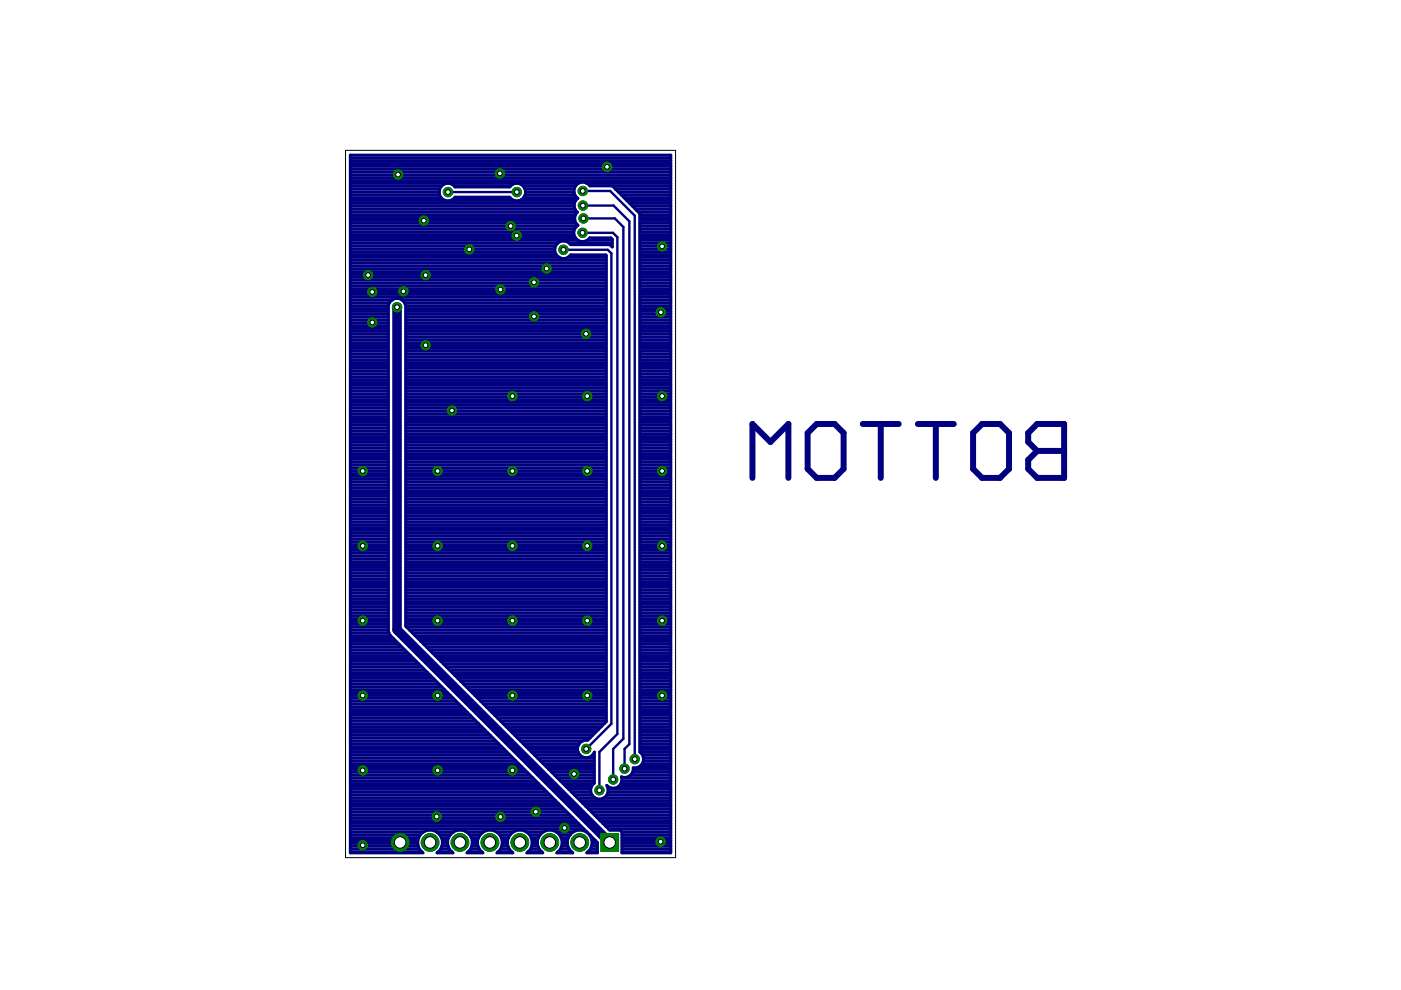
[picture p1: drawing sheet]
<svg xmlns="http://www.w3.org/2000/svg" width="297mm" height="210mm" viewBox="0 0 297 210" stroke-linecap="round" stroke-linejoin="round" font-family="sans-serif">
<path d="M173.1 89.9h3.9l1.9 1.9v7.6l-1.9 1.9h-3.9l-1.9-1.9v-7.6zM182.9 89.9h7.6M186.7 89.9v11.4M194.6 89.9h7.6M198.4 89.9v11.4M208.2 89.9h3.8l1.9 1.9v7.6l-1.9 1.9h-3.8l-1.9-1.9v-7.6zM218 91.8l1.9-1.9h5.7v11.4h-5.7l-1.9-1.9v-1.9l1.9-1.9-1.9-1.9zM219.9 95.6h5.7M159.5 101.3v-11.4l3.8 3.8 3.9-3.8v11.4" fill="none" stroke="#000080" stroke-width="1.3"/>
<g fill="none" stroke="#000080" stroke-width=".63">
<path d="M74.3 32.9h67.9v147.9h-10.3v-4.4l-.4-.4h-2.2l-43.3-43.2v-68a1.88 1.88 0 0 0-1.8-1.5 1.88 1.88 0 0 0-1.9 1.5v69.1l.3 .7 44.1 44v2.2h-2.3a2.66 2.66 0 0 0 .5-3.9 2.66 2.66 0 0 0-4 0 2.66 2.66 0 0 0 .5 3.9h-3.3a2.66 2.66 0 0 0 .5-3.9 2.66 2.66 0 0 0-4 0 2.66 2.66 0 0 0 .5 3.9h-3.4a2.66 2.66 0 0 0 .5-3.9 2.66 2.66 0 0 0-4 0 2.66 2.66 0 0 0 .5 3.9h-3.3a2.66 2.66 0 0 0 .5-3.9 2.66 2.66 0 0 0-4 0 2.66 2.66 0 0 0 .5 3.9h-3.4a2.66 2.66 0 0 0 .5-3.9 2.66 2.66 0 0 0-4 0 2.66 2.66 0 0 0 .5 3.9h-3.3a2.66 2.66 0 0 0 .5-3.9 2.66 2.66 0 0 0-4 0 2.66 2.66 0 0 0 .5 3.9h-15.4zM74.3 38.9h48.3M74.3 39.5h19.3M74.3 38.3h67.9M74.3 37.7h67.9M74.3 37.1h67.9M74.3 36.5h67.9M74.3 35.9h67.9M74.3 35.3h67.9M74.3 34.7h67.9M74.3 34.1h67.9M74.3 33.5h67.9"/>
<path d="M94.6 38.9a1.88 1.88 0 0 0-1.2 2.9 1.88 1.88 0 0 0 3.1 0h11.6a1.87 1.87 0 0 0 3.1-.1 1.87 1.87 0 0 0-1.3-2.8M95.3 38.9l.7 .3 .5 .4h11.6l.4-.4 .7-.3M96.3 39.5h11.9M110.9 39.5h11.1M124.5 38.9h17.7M129.9 39.5h12.3M74.3 59.4h54.2M74.3 58.8h54.2M74.3 58.2h54.2M74.3 57.6h54.2M74.3 57h54.2M74.3 56.4h54.2"/>
<path d="M74.3 55.8h54.2M74.3 55.2h54.2M74.3 54.6h44.3M74.3 54h43.6M74.3 53.4h43.3M74.3 52.8h43.3M74.3 52.2h43.5M74.3 51.6h44M74.3 50.9h48.3M74.3 50.4h47.6M74.3 49.7h47.4M74.3 49.1h47.4"/>
<path d="M74.3 48.5h47.6M74.3 47.9h48M74.3 47.3h47.8M74.3 46.7h47.6M74.3 46.1h47.6M74.3 45.5h47.7M74.3 44.9h48M74.3 44.3h47.6M74.3 43.7h47.5M74.3 43.1h47.5M74.3 42.5h20.1M74.3 41.9h19.2"/>
<path d="M74.3 41.3h18.9M74.3 40.7h18.8M74.3 40.1h18.9M95.5 42.5h13.6M96.4 41.9h11.7M110.1 42.5h11.9M111 41.9h11.3M111.3 40.1h10.4M111.3 41.3h10.6M111.4 40.7h10.3M120.4 54.6h8.1M120.7 51.6h9.1"/>
<path d="M122.5 42.1h.1M122.5 42.1a1.83 1.83 0 0 0-.1 2.9 1.8 1.8 0 0 0 .1 2.8 1.86 1.86 0 0 0-.3 2.8 1.86 1.86 0 0 0 2.8-.2h4.5l.3 .3v1.7l-.5-.5h-8.3a1.87 1.87 0 0 0-2.8-.3 1.87 1.87 0 0 0 0 2.8 1.87 1.87 0 0 0 2.8-.4h7.4l.1 .2v98.8l-3.9 4a1.86 1.86 0 0 0-2.1 1.3 1.86 1.86 0 0 0 1.2 2.2 1.86 1.86 0 0 0 2.3-1M124.5 50.9h5.3M129.6 52.2h.2M130.5 40l4.5 4.6M130.5 40v.1M130.5 40l-.7-.6h-4.7a1.88 1.88 0 0 0-2.9-.2 1.88 1.88 0 0 0 .3 2.9M130.5 40.1h11.7M131.1 40.7h11.1M131.7 41.3h10.5M132.3 41.9h9.9M132.9 42.5h9.3"/>
<path d="M133.5 43.1h8.7M134.1 43.7h8.1M134.7 44.3h7.5M135 44.6l.7 .7v114.1l.4 .5 .3 .7v.7M135 44.6h.1M135.3 44.9h6.9M135.7 59.4h6.5M135.7 58.8h6.5M135.7 58.2h6.5M135.7 57.6h6.5M135.7 57h6.5M135.7 56.4h6.5"/>
<path d="M135.7 55.8h6.5M135.7 55.2h6.5M135.7 54.6h6.5M135.7 54h6.5M135.7 53.4h6.5M135.7 52.8h6.5M135.7 52.2h6.5M135.7 51.6h6.5M135.7 50.9h6.5M135.7 50.4h6.5M135.7 49.7h6.5M135.7 49.1h6.5"/>
<path d="M135.7 48.5h6.5M135.7 47.9h6.5M135.7 47.3h6.5M135.7 46.7h6.5M135.7 46.1h6.5M135.7 45.5h6.5M74.3 79.9h8M74.3 79.3h8M74.3 78.7h8M74.3 78.1h8M74.3 77.5h8M74.3 76.9h8"/>
<path d="M74.3 76.3h8M74.3 75.7h8M74.3 75.1h8M74.3 74.5h8M74.3 73.9h8M74.3 73.3h8M74.3 72.7h8M74.3 72.1h8M74.3 71.5h8M74.3 70.8h8M74.3 70.3h8M74.3 69.6h8"/>
<path d="M74.3 69h8M74.3 68.4h8M74.3 67.8h8M74.3 67.2h8M74.3 66.6h8M74.3 66h8M74.3 65.4h8M74.3 64.8h8M74.3 64.2h8.3M74.3 63.6h8.8M74.3 63h54.2M74.3 62.4h54.2"/>
<path d="M74.3 61.8h54.2M74.3 61.2h54.2M74.3 60.6h54.2M74.3 60h54.2M85.3 63.6h43.2M85.8 64.2h42.7M86 79.9h42.5M86 79.3h42.5M86 78.7h42.5M86 78.1h42.5M86 77.5h42.5M86 76.9h42.5"/>
<path d="M86 76.3h42.5M86 75.7h42.5M86 75.1h42.5M86 74.5h42.5M86 73.9h42.5M86 73.3h42.5M86 72.7h42.5M86 72.1h42.5M86 71.5h42.5M86 70.8h42.5M86 70.3h42.5M86 69.6h42.5"/>
<path d="M86 69h42.5M86 68.4h42.5M86 67.8h42.5M86 67.2h42.5M86 66.6h42.5M86 66h42.5M86 65.4h42.5M86 64.8h42.5M135.7 79.9h6.5M135.7 79.3h6.5M135.7 78.7h6.5M135.7 78.1h6.5"/>
<path d="M135.7 77.5h6.5M135.7 76.9h6.5M135.7 76.3h6.5M135.7 75.7h6.5M135.7 75.1h6.5M135.7 74.5h6.5M135.7 73.9h6.5M135.7 73.3h6.5M135.7 72.7h6.5M135.7 72.1h6.5M135.7 71.5h6.5M135.7 70.8h6.5"/>
<path d="M135.7 70.3h6.5M135.7 69.6h6.5M135.7 69h6.5M135.7 68.4h6.5M135.7 67.8h6.5M135.7 67.2h6.5M135.7 66.6h6.5M135.7 66h6.5M135.7 65.4h6.5M135.7 64.8h6.5M135.7 64.2h6.5M135.7 63.6h6.5"/>
<path d="M135.7 63h6.5M135.7 62.4h6.5M135.7 61.8h6.5M135.7 61.2h6.5M135.7 60.6h6.5M135.7 60h6.5M74.3 99.8h8M74.3 99.2h8M74.3 98.6h8M74.3 98h8M74.3 97.4h8M74.3 96.8h8"/>
<path d="M74.3 96.2h8M74.3 95.6h8M74.3 95h8M74.3 94.4h8M74.3 93.8h8M74.3 93.2h8M74.3 92.6h8M74.3 92h8M74.3 91.4h8M74.3 90.8h8M74.3 90.1h8M74.3 89.6h8"/>
<path d="M74.3 88.9h8M74.3 88.3h8M74.3 87.7h8M74.3 87.1h8M74.3 86.5h8M74.3 85.9h8M74.3 85.3h8M74.3 84.7h8M74.3 84.1h8M74.3 83.5h8M74.3 82.9h8M74.3 82.3h8"/>
<path d="M74.3 81.7h8M74.3 81.1h8M74.3 80.5h8M86 99.8h42.5M86 99.2h42.5M86 98.6h42.5M86 98h42.5M86 97.4h42.5M86 96.8h42.5M86 96.2h42.5M86 95.6h42.5M86 95h42.5"/>
<path d="M86 94.4h42.5M86 93.8h42.5M86 93.2h42.5M86 92.6h42.5M86 92h42.5M86 91.4h42.5M86 90.8h42.5M86 90.1h42.5M86 89.6h42.5M86 88.9h42.5M86 88.3h42.5M86 87.7h42.5"/>
<path d="M86 87.1h42.5M86 86.5h42.5M86 85.9h42.5M86 85.3h42.5M86 84.7h42.5M86 84.1h42.5M86 83.5h42.5M86 82.9h42.5M86 82.3h42.5M86 81.7h42.5M86 81.1h42.5M86 80.5h42.5"/>
<path d="M135.7 99.8h6.5M135.7 99.2h6.5M135.7 98.6h6.5M135.7 98h6.5M135.7 97.4h6.5M135.7 96.8h6.5M135.7 96.2h6.5M135.7 95.6h6.5M135.7 95h6.5M135.7 94.4h6.5M135.7 93.8h6.5M135.7 93.2h6.5"/>
<path d="M135.7 92.6h6.5M135.7 92h6.5M135.7 91.4h6.5M135.7 90.8h6.5M135.7 90.1h6.5M135.7 89.6h6.5M135.7 88.9h6.5M135.7 88.3h6.5M135.7 87.7h6.5M135.7 87.1h6.5M135.7 86.5h6.5M135.7 85.9h6.5"/>
<path d="M135.7 85.3h6.5M135.7 84.7h6.5M135.7 84.1h6.5M135.7 83.5h6.5M135.7 82.9h6.5M135.7 82.3h6.5M135.7 81.7h6.5M135.7 81.1h6.5M135.7 80.5h6.5M74.3 119.7h8M74.3 119.1h8M74.3 118.5h8"/>
<path d="M74.3 117.9h8M74.3 117.3h8M74.3 116.7h8M74.3 116.1h8M74.3 115.5h8M74.3 114.9h8M74.3 114.3h8M74.3 113.7h8M74.3 113.1h8M74.3 112.5h8M74.3 111.9h8M74.3 111.3h8"/>
<path d="M74.3 110.7h8M74.3 110h8M74.3 109.5h8M74.3 108.8h8M74.3 108.2h8M74.3 107.6h8M74.3 107h8M74.3 106.4h8M74.3 105.8h8M74.3 105.2h8M74.3 104.6h8M74.3 104h8"/>
<path d="M74.3 103.4h8M74.3 102.8h8M74.3 102.2h8M74.3 101.6h8M74.3 101h8M74.3 100.4h8M86 119.7h42.5M86 119.1h42.5M86 118.5h42.5M86 117.9h42.5M86 117.3h42.5M86 116.7h42.5"/>
<path d="M86 116.1h42.5M86 115.5h42.5M86 114.9h42.5M86 114.3h42.5M86 113.7h42.5M86 113.1h42.5M86 112.5h42.5M86 111.9h42.5M86 111.3h42.5M86 110.7h42.5M86 110h42.5M86 109.5h42.5"/>
<path d="M86 108.8h42.5M86 108.2h42.5M86 107.6h42.5M86 107h42.5M86 106.4h42.5M86 105.8h42.5M86 105.2h42.5M86 104.6h42.5M86 104h42.5M86 103.4h42.5M86 102.8h42.5M86 102.2h42.5"/>
<path d="M86 101.6h42.5M86 101h42.5M86 100.4h42.5M135.7 119.7h6.5M135.7 119.1h6.5M135.7 118.5h6.5M135.7 117.9h6.5M135.7 117.3h6.5M135.7 116.7h6.5M135.7 116.1h6.5M135.7 115.5h6.5M135.7 114.9h6.5"/>
<path d="M135.7 114.3h6.5M135.7 113.7h6.5M135.7 113.1h6.5M135.7 112.5h6.5M135.7 111.9h6.5M135.7 111.3h6.5M135.7 110.7h6.5M135.7 110h6.5M135.7 109.5h6.5M135.7 108.8h6.5M135.7 108.2h6.5M135.7 107.6h6.5"/>
<path d="M135.7 107h6.5M135.7 106.4h6.5M135.7 105.8h6.5M135.7 105.2h6.5M135.7 104.6h6.5M135.7 104h6.5M135.7 103.4h6.5M135.7 102.8h6.5M135.7 102.2h6.5M135.7 101.6h6.5M135.7 101h6.5M135.7 100.4h6.5"/>
<path d="M74.3 139.6h13.3M74.3 139h12.7M74.3 138.4h12.1M74.3 137.8h11.5M74.3 137.2h10.9M74.3 136.6h10.3M74.3 136h9.7M74.3 135.4h9.1M74.3 134.8h8.5M74.3 134.2h8.1M74.3 133.6h8M74.3 133h8"/>
<path d="M74.3 132.4h8M74.3 131.8h8M74.3 131.2h8M74.3 130.6h8M74.3 130h8M74.3 129.3h8M74.3 128.8h8M74.3 128.1h8M74.3 127.6h8M74.3 126.9h8M74.3 126.3h8M74.3 125.7h8"/>
<path d="M74.3 125.1h8M74.3 124.5h8M74.3 123.9h8M74.3 123.3h8M74.3 122.7h8M74.3 122.1h8M74.3 121.5h8M74.3 120.9h8M74.3 120.3h8M86 132.4h42.5M86 131.8h42.5M86 131.2h42.5"/>
<path d="M86 130.6h42.5M86 130h42.5M86 129.3h42.5M86 128.8h42.5M86 128.1h42.5M86 127.6h42.5M86 126.9h42.5M86 126.3h42.5M86 125.7h42.5M86 125.1h42.5M86 124.5h42.5M86 123.9h42.5"/>
<path d="M86 123.3h42.5M86 122.7h42.5M86 122.1h42.5M86 121.5h42.5M86 120.9h42.5M86 120.3h42.5M86.2 133h42.3M86.8 133.6h41.7M87.4 134.2h41.1M88 134.8h40.5M88.6 135.4h39.9M89.2 136h39.3"/>
<path d="M89.8 136.6h38.7M90.4 137.2h38.1M91 137.8h37.5M91.6 138.4h36.9M92.2 139h36.3M92.8 139.6h35.7M135.7 139.6h6.5M135.7 139h6.5M135.7 138.4h6.5M135.7 137.8h6.5M135.7 137.2h6.5M135.7 136.6h6.5"/>
<path d="M135.7 136h6.5M135.7 135.4h6.5M135.7 134.8h6.5M135.7 134.2h6.5M135.7 133.6h6.5M135.7 133h6.5M135.7 132.4h6.5M135.7 131.8h6.5M135.7 131.2h6.5M135.7 130.6h6.5M135.7 130h6.5M135.7 129.3h6.5"/>
<path d="M135.7 128.8h6.5M135.7 128.1h6.5M135.7 127.6h6.5M135.7 126.9h6.5M135.7 126.3h6.5M135.7 125.7h6.5M135.7 125.1h6.5M135.7 124.5h6.5M135.7 123.9h6.5M135.7 123.3h6.5M135.7 122.7h6.5M135.7 122.1h6.5"/>
<path d="M135.7 121.5h6.5M135.7 120.9h6.5M135.7 120.3h6.5M74.3 159.5h33.2M74.3 158.9h32.6M74.3 158.3h32M74.3 157.7h31.4M74.3 157.1h30.8M74.3 156.5h30.2M74.3 155.9h29.6M74.3 155.3h29M74.3 154.7h28.4"/>
<path d="M74.3 154.1h27.8M74.3 153.5h27.2M74.3 152.9h26.6M74.3 152.3h26M74.3 151.7h25.4M74.3 151.1h24.8M74.3 150.5h24.2M74.3 149.9h23.6M74.3 149.2h23M74.3 148.7h22.4M74.3 148h21.8M74.3 147.4h21.2"/>
<path d="M74.3 146.8h20.6M74.3 146.2h20M74.3 145.6h19.4M74.3 145h18.8M74.3 144.4h18.2M74.3 143.8h17.6M74.3 143.2h16.9M74.3 142.6h16.4M74.3 142h15.7M74.3 141.4h15.2M74.3 140.8h14.5M74.3 140.2h13.9"/>
<path d="M93.5 140.2h35M94 140.8h34.5M94.7 141.4h33.8M95.2 142h33.3M95.9 142.6h32.6M96.5 143.2h32M97.1 143.8h31.4M97.7 144.4h30.8M98.3 145h30.2M98.9 145.6h29.6M99.5 146.2h29M100.1 146.8h28.4"/>
<path d="M100.7 147.4h27.8M101.3 148h27.2M101.9 148.7h26.6M102.5 149.2h26M103.1 149.9h25.4M103.7 150.5h24.8M104.3 151.1h24.2M104.9 151.7h23.6M105.5 152.3h23M106.1 152.9h22.4M106.7 153.5h21.4M107.3 154.1h20.2"/>
<path d="M107.9 154.7h19M108.5 155.3h17.8M109.1 155.9h16.6M109.7 156.5h15.4M110.3 157.1h13.3M110.9 157.7h11.9M111.5 158.3h11M112.1 158.9h10.3M112.7 159.5h9.9M126 159.5v6.5a1.87 1.87 0 0 0-.4 2.6 1.87 1.87 0 0 0 2.5 .5 1.87 1.87 0 0 0 .6-2.6 1.83 1.83 0 0 0 2.3 .4 1.83 1.83 0 0 0 .8-2.2 1.8 1.8 0 0 0 2.5-1.9 1.83 1.83 0 0 0 2.1-1.5M126 159.5h.1M135.7 158.9h6.5"/>
<path d="M135.7 158.3h6.5M135.7 157.7h6.5M135.7 157.1h6.5M135.7 156.5h6.5M135.7 155.9h6.5M135.7 155.3h6.5M135.7 154.7h6.5M135.7 154.1h6.5M135.7 153.5h6.5M135.7 152.9h6.5M135.7 152.3h6.5M135.7 151.7h6.5"/>
<path d="M135.7 151.1h6.5M135.7 150.5h6.5M135.7 149.9h6.5M135.7 149.2h6.5M135.7 148.7h6.5M135.7 148h6.5M135.7 147.4h6.5M135.7 146.8h6.5M135.7 146.2h6.5M135.7 145.6h6.5M135.7 145h6.5M135.7 144.4h6.5"/>
<path d="M135.7 143.8h6.5M135.7 143.2h6.5M135.7 142.6h6.5M135.7 142h6.5M135.7 141.4h6.5M135.7 140.8h6.5M135.7 140.2h6.5M135.7 159.5h6.5M74.3 179.4h14.4M74.3 178.8h14.3M74.3 178.2h14.3M74.3 177.6h14.5"/>
<path d="M74.3 177h14.8M74.3 176.4h15.5M74.3 175.8h49.5M74.3 175.2h48.9M74.3 174.6h48.3M74.3 174h47.7M74.3 173.4h47.1M74.3 172.8h46.5M74.3 172.2h45.9M74.3 171.6h45.3M74.3 171h44.7M74.3 170.4h44.1"/>
<path d="M74.3 169.8h43.5M74.3 169.2h42.9M74.3 168.6h42.3M74.3 168h41.7M74.3 167.3h41.1M74.3 166.8h40.5M74.3 166.1h39.9M74.3 165.5h39.3M74.3 164.9h38.7M74.3 164.3h38.1M74.3 163.7h37.5M74.3 163.1h36.8"/>
<path d="M74.3 162.5h36.3M74.3 161.9h35.6M74.3 161.3h35M74.3 160.7h34.4M74.3 160.1h33.8M92.6 176.4h3.5M93.2 177h2.3M93.6 177.6h1.5M93.7 179.4h1.3M93.8 178.8h1.1M93.8 178.2h1.1M98.9 176.4h3.6"/>
<path d="M99.6 177h2.2M99.9 177.6h1.6M100 179.4h1.4M100.1 178.8h1.2M100.1 178.2h1.2M105.3 176.4h3.5M105.9 177h2.3M106.3 177.6h1.5M106.4 179.4h1.3M106.5 178.8h1.1M106.5 178.2h1.1M111.6 176.4h3.6"/>
<path d="M112.3 177h2.2M112.6 177.6h1.6M112.7 179.4h1.4M112.8 178.8h1.2M112.8 178.2h1.2M113.3 160.1h9.7M113.9 160.7h12.1M114.6 161.3h11.4M115.1 161.9h10.9M115.8 162.5h10.2M116.4 163.1h9.6M117 163.7h9"/>
<path d="M117.6 164.3h8.4M118 176.4h3.5M118.2 164.9h7.8M118.6 177h2.3M118.8 165.5h7.2M119 177.6h1.5M119.1 179.4h1.3M119.2 178.8h1.1M119.2 178.2h1.1M119.4 166.1h6.5M120 166.8h5.4M120.6 167.3h4.6"/>
<path d="M121.2 168h4.1M121.8 168.6h3.7M122.4 169.2h3.8M123 169.8h19.2M123.6 170.4h18.6M124.2 171h18M124.3 176.4h.1M124.8 171.6h17.4M125 177h.1M125.3 177.6h.3M125.4 179.4h1.3M125.4 172.2h16.8"/>
<path d="M125.5 178.8h1.2M125.5 178.2h.7M125.6 160.1h.4M126 172.8h16.2M126.6 173.4h15.6M127.2 174h15M127.8 174.6h14.4M128 169.2h14.2M128.4 175.2h13.8M128.7 168.6h13.5M128.8 166.8h.1M128.9 168h13.3"/>
<path d="M128.9 167.3h13.3M129 175.8h13.2M131.1 166.8h11.1M131.6 166.1h10.6M131.8 176.4h10.4M131.8 165.5h10.4M131.8 164.9h10.4M131.9 179.4h10.3M131.9 178.8h10.3M131.9 178.2h10.3M131.9 177.6h10.3M131.9 177h10.3"/>
<path d="M133.7 164.3h8.5M134.1 163.7h8.1M134.3 163.1h7.9M135.6 162.5h6.6M136.2 161.9h6M136.2 160.1h6M136.4 161.3h5.8M136.4 160.7h5.8M74.3 180.6h15.2M74.3 180h14.6M92.9 180.6h2.9M93.4 180h1.9"/>
<path d="M99.2 180.6h3M99.8 180h1.8M105.6 180.6h2.9M106.1 180h1.9M111.9 180.6h3M112.5 180h1.8M118.3 180.6h2.9M118.8 180h1.9M124.6 180.6h2.1M125.2 180h1.5M131.9 180.6h10.3M131.9 180h10.3"/>
</g>
<path d="M84.2 65.1v68.4l45.1 45.1" fill="none" stroke="#000080" stroke-width="2"/>
<path d="M95 40.7h14.6M119.5 53h9.4l.7 .7v99.8l-5.3 5.3M123.5 49.4h6.5l.9 .9v105.3l-3.8 3.8v8.2M123.5 40.5h5.9l5.2 5.2v115.3M123.6 43.6h6.5l3.3 3.3v110.9l-1 1v4.2M123.7 46.3h6.7l1.8 1.8v108.5l-2.2 2.2v6.5" fill="none" stroke="#000080" stroke-width=".51"/>
<path d="M127.4 176.7h3.8v3.8h-3.8z" fill="#008000" stroke="#008000" stroke-width=".21"/>
<circle cx="129.3" cy="178.6" r="1.23" fill="#fff" stroke="#000" stroke-width=".21"/>
<circle cx="122.9" cy="178.6" r="1.91" fill="#008000" stroke="#008000" stroke-width=".21"/>
<circle cx="122.9" cy="178.6" r="1.23" fill="#fff" stroke="#000" stroke-width=".21"/>
<circle cx="116.6" cy="178.6" r="1.91" fill="#008000" stroke="#008000" stroke-width=".21"/>
<circle cx="116.6" cy="178.6" r="1.23" fill="#fff" stroke="#000" stroke-width=".21"/>
<circle cx="110.2" cy="178.6" r="1.91" fill="#008000" stroke="#008000" stroke-width=".21"/>
<circle cx="110.2" cy="178.6" r="1.23" fill="#fff" stroke="#000" stroke-width=".21"/>
<circle cx="103.9" cy="178.6" r="1.91" fill="#008000" stroke="#008000" stroke-width=".21"/>
<circle cx="103.9" cy="178.6" r="1.23" fill="#fff" stroke="#000" stroke-width=".21"/>
<circle cx="97.5" cy="178.6" r="1.91" fill="#008000" stroke="#008000" stroke-width=".21"/>
<circle cx="97.5" cy="178.6" r="1.23" fill="#fff" stroke="#000" stroke-width=".21"/>
<circle cx="91.2" cy="178.6" r="1.91" fill="#008000" stroke="#008000" stroke-width=".21"/>
<circle cx="91.2" cy="178.6" r="1.23" fill="#fff" stroke="#000" stroke-width=".21"/>
<circle cx="84.8" cy="178.6" r="1.91" fill="#008000" stroke="#008000" stroke-width=".21"/>
<circle cx="84.8" cy="178.6" r="1.23" fill="#fff" stroke="#000" stroke-width=".21"/>
<circle cx="76.9" cy="115.7" r="1.02" fill="#008000" stroke="#008000" stroke-width=".21"/>
<circle cx="76.9" cy="115.7" r=".51" fill="#fff" stroke="#000" stroke-width=".21"/>
<circle cx="140.4" cy="115.7" r="1.02" fill="#008000" stroke="#008000" stroke-width=".21"/>
<circle cx="140.4" cy="115.7" r=".51" fill="#fff" stroke="#000" stroke-width=".21"/>
<circle cx="140.4" cy="99.9" r="1.02" fill="#008000" stroke="#008000" stroke-width=".21"/>
<circle cx="140.4" cy="99.9" r=".51" fill="#fff" stroke="#000" stroke-width=".21"/>
<circle cx="140.4" cy="84" r="1.02" fill="#008000" stroke="#008000" stroke-width=".21"/>
<circle cx="140.4" cy="84" r=".51" fill="#fff" stroke="#000" stroke-width=".21"/>
<circle cx="76.9" cy="99.9" r="1.02" fill="#008000" stroke="#008000" stroke-width=".21"/>
<circle cx="76.9" cy="99.9" r=".51" fill="#fff" stroke="#000" stroke-width=".21"/>
<circle cx="140.1" cy="66.2" r="1.02" fill="#008000" stroke="#008000" stroke-width=".21"/>
<circle cx="140.1" cy="66.2" r=".51" fill="#fff" stroke="#000" stroke-width=".21"/>
<circle cx="140.4" cy="52.2" r="1.02" fill="#008000" stroke="#008000" stroke-width=".21"/>
<circle cx="140.4" cy="52.2" r=".51" fill="#fff" stroke="#000" stroke-width=".21"/>
<circle cx="92.8" cy="115.7" r="1.02" fill="#008000" stroke="#008000" stroke-width=".21"/>
<circle cx="92.8" cy="115.7" r=".51" fill="#fff" stroke="#000" stroke-width=".21"/>
<circle cx="108.6" cy="115.7" r="1.02" fill="#008000" stroke="#008000" stroke-width=".21"/>
<circle cx="108.6" cy="115.7" r=".51" fill="#fff" stroke="#000" stroke-width=".21"/>
<circle cx="124.5" cy="115.7" r="1.02" fill="#008000" stroke="#008000" stroke-width=".21"/>
<circle cx="124.5" cy="115.7" r=".51" fill="#fff" stroke="#000" stroke-width=".21"/>
<circle cx="124.5" cy="99.9" r="1.02" fill="#008000" stroke="#008000" stroke-width=".21"/>
<circle cx="124.5" cy="99.9" r=".51" fill="#fff" stroke="#000" stroke-width=".21"/>
<circle cx="108.6" cy="99.9" r="1.02" fill="#008000" stroke="#008000" stroke-width=".21"/>
<circle cx="108.6" cy="99.9" r=".51" fill="#fff" stroke="#000" stroke-width=".21"/>
<circle cx="92.8" cy="99.9" r="1.02" fill="#008000" stroke="#008000" stroke-width=".21"/>
<circle cx="92.8" cy="99.9" r=".51" fill="#fff" stroke="#000" stroke-width=".21"/>
<circle cx="108.6" cy="84" r="1.02" fill="#008000" stroke="#008000" stroke-width=".21"/>
<circle cx="108.6" cy="84" r=".51" fill="#fff" stroke="#000" stroke-width=".21"/>
<circle cx="124.5" cy="84" r="1.02" fill="#008000" stroke="#008000" stroke-width=".21"/>
<circle cx="124.5" cy="84" r=".51" fill="#fff" stroke="#000" stroke-width=".21"/>
<circle cx="109.5" cy="50" r="1.02" fill="#008000" stroke="#008000" stroke-width=".21"/>
<circle cx="109.5" cy="50" r=".51" fill="#fff" stroke="#000" stroke-width=".21"/>
<circle cx="108.3" cy="47.9" r="1.02" fill="#008000" stroke="#008000" stroke-width=".21"/>
<circle cx="108.3" cy="47.9" r=".51" fill="#fff" stroke="#000" stroke-width=".21"/>
<circle cx="106" cy="36.8" r="1.02" fill="#008000" stroke="#008000" stroke-width=".21"/>
<circle cx="106" cy="36.8" r=".51" fill="#fff" stroke="#000" stroke-width=".21"/>
<circle cx="115.9" cy="56.9" r="1.02" fill="#008000" stroke="#008000" stroke-width=".21"/>
<circle cx="115.9" cy="56.9" r=".51" fill="#fff" stroke="#000" stroke-width=".21"/>
<circle cx="113.2" cy="59.9" r="1.02" fill="#008000" stroke="#008000" stroke-width=".21"/>
<circle cx="113.2" cy="59.9" r=".51" fill="#fff" stroke="#000" stroke-width=".21"/>
<circle cx="106.1" cy="61.4" r="1.02" fill="#008000" stroke="#008000" stroke-width=".21"/>
<circle cx="106.1" cy="61.4" r=".51" fill="#fff" stroke="#000" stroke-width=".21"/>
<circle cx="99.5" cy="52.9" r="1.02" fill="#008000" stroke="#008000" stroke-width=".21"/>
<circle cx="99.5" cy="52.9" r=".51" fill="#fff" stroke="#000" stroke-width=".21"/>
<circle cx="84.4" cy="37" r="1.02" fill="#008000" stroke="#008000" stroke-width=".21"/>
<circle cx="84.4" cy="37" r=".51" fill="#fff" stroke="#000" stroke-width=".21"/>
<circle cx="89.9" cy="46.8" r="1.02" fill="#008000" stroke="#008000" stroke-width=".21"/>
<circle cx="89.9" cy="46.8" r=".51" fill="#fff" stroke="#000" stroke-width=".21"/>
<circle cx="90.2" cy="73.2" r="1.02" fill="#008000" stroke="#008000" stroke-width=".21"/>
<circle cx="90.2" cy="73.2" r=".51" fill="#fff" stroke="#000" stroke-width=".21"/>
<circle cx="90.2" cy="58.3" r="1.02" fill="#008000" stroke="#008000" stroke-width=".21"/>
<circle cx="90.2" cy="58.3" r=".51" fill="#fff" stroke="#000" stroke-width=".21"/>
<circle cx="85.5" cy="61.8" r="1.02" fill="#008000" stroke="#008000" stroke-width=".21"/>
<circle cx="85.5" cy="61.8" r=".51" fill="#fff" stroke="#000" stroke-width=".21"/>
<circle cx="76.9" cy="131.6" r="1.02" fill="#008000" stroke="#008000" stroke-width=".21"/>
<circle cx="76.9" cy="131.6" r=".51" fill="#fff" stroke="#000" stroke-width=".21"/>
<circle cx="92.8" cy="131.6" r="1.02" fill="#008000" stroke="#008000" stroke-width=".21"/>
<circle cx="92.8" cy="131.6" r=".51" fill="#fff" stroke="#000" stroke-width=".21"/>
<circle cx="108.6" cy="131.6" r="1.02" fill="#008000" stroke="#008000" stroke-width=".21"/>
<circle cx="108.6" cy="131.6" r=".51" fill="#fff" stroke="#000" stroke-width=".21"/>
<circle cx="124.5" cy="131.6" r="1.02" fill="#008000" stroke="#008000" stroke-width=".21"/>
<circle cx="124.5" cy="131.6" r=".51" fill="#fff" stroke="#000" stroke-width=".21"/>
<circle cx="140.4" cy="131.6" r="1.02" fill="#008000" stroke="#008000" stroke-width=".21"/>
<circle cx="140.4" cy="131.6" r=".51" fill="#fff" stroke="#000" stroke-width=".21"/>
<circle cx="140.4" cy="147.5" r="1.02" fill="#008000" stroke="#008000" stroke-width=".21"/>
<circle cx="140.4" cy="147.5" r=".51" fill="#fff" stroke="#000" stroke-width=".21"/>
<circle cx="124.5" cy="147.5" r="1.02" fill="#008000" stroke="#008000" stroke-width=".21"/>
<circle cx="124.5" cy="147.5" r=".51" fill="#fff" stroke="#000" stroke-width=".21"/>
<circle cx="108.6" cy="147.5" r="1.02" fill="#008000" stroke="#008000" stroke-width=".21"/>
<circle cx="108.6" cy="147.5" r=".51" fill="#fff" stroke="#000" stroke-width=".21"/>
<circle cx="92.8" cy="147.5" r="1.02" fill="#008000" stroke="#008000" stroke-width=".21"/>
<circle cx="92.8" cy="147.5" r=".51" fill="#fff" stroke="#000" stroke-width=".21"/>
<circle cx="76.9" cy="147.5" r="1.02" fill="#008000" stroke="#008000" stroke-width=".21"/>
<circle cx="76.9" cy="147.5" r=".51" fill="#fff" stroke="#000" stroke-width=".21"/>
<circle cx="76.9" cy="163.3" r="1.02" fill="#008000" stroke="#008000" stroke-width=".21"/>
<circle cx="76.9" cy="163.3" r=".51" fill="#fff" stroke="#000" stroke-width=".21"/>
<circle cx="92.8" cy="163.3" r="1.02" fill="#008000" stroke="#008000" stroke-width=".21"/>
<circle cx="92.8" cy="163.3" r=".51" fill="#fff" stroke="#000" stroke-width=".21"/>
<circle cx="108.6" cy="163.3" r="1.02" fill="#008000" stroke="#008000" stroke-width=".21"/>
<circle cx="108.6" cy="163.3" r=".51" fill="#fff" stroke="#000" stroke-width=".21"/>
<circle cx="76.9" cy="179.2" r="1.02" fill="#008000" stroke="#008000" stroke-width=".21"/>
<circle cx="76.9" cy="179.2" r=".51" fill="#fff" stroke="#000" stroke-width=".21"/>
<circle cx="92.6" cy="173.1" r="1.02" fill="#008000" stroke="#008000" stroke-width=".21"/>
<circle cx="92.6" cy="173.1" r=".51" fill="#fff" stroke="#000" stroke-width=".21"/>
<circle cx="106.1" cy="173.2" r="1.02" fill="#008000" stroke="#008000" stroke-width=".21"/>
<circle cx="106.1" cy="173.2" r=".51" fill="#fff" stroke="#000" stroke-width=".21"/>
<circle cx="140.1" cy="178.5" r="1.02" fill="#008000" stroke="#008000" stroke-width=".21"/>
<circle cx="140.1" cy="178.5" r=".51" fill="#fff" stroke="#000" stroke-width=".21"/>
<circle cx="128.7" cy="35.4" r="1.02" fill="#008000" stroke="#008000" stroke-width=".21"/>
<circle cx="128.7" cy="35.4" r=".51" fill="#fff" stroke="#000" stroke-width=".21"/>
<circle cx="124.2" cy="70.8" r="1.02" fill="#008000" stroke="#008000" stroke-width=".21"/>
<circle cx="124.2" cy="70.8" r=".51" fill="#fff" stroke="#000" stroke-width=".21"/>
<circle cx="113.2" cy="67.1" r="1.02" fill="#008000" stroke="#008000" stroke-width=".21"/>
<circle cx="113.2" cy="67.1" r=".51" fill="#fff" stroke="#000" stroke-width=".21"/>
<circle cx="78" cy="58.3" r="1.02" fill="#008000" stroke="#008000" stroke-width=".21"/>
<circle cx="78" cy="58.3" r=".51" fill="#fff" stroke="#000" stroke-width=".21"/>
<circle cx="78.9" cy="68.4" r="1.02" fill="#008000" stroke="#008000" stroke-width=".21"/>
<circle cx="78.9" cy="68.4" r=".51" fill="#fff" stroke="#000" stroke-width=".21"/>
<circle cx="78.9" cy="61.9" r="1.02" fill="#008000" stroke="#008000" stroke-width=".21"/>
<circle cx="78.9" cy="61.9" r=".51" fill="#fff" stroke="#000" stroke-width=".21"/>
<circle cx="95.8" cy="87" r="1.02" fill="#008000" stroke="#008000" stroke-width=".21"/>
<circle cx="95.8" cy="87" r=".51" fill="#fff" stroke="#000" stroke-width=".21"/>
<circle cx="121.7" cy="164.1" r="1.02" fill="#008000" stroke="#008000" stroke-width=".21"/>
<circle cx="121.7" cy="164.1" r=".51" fill="#fff" stroke="#000" stroke-width=".21"/>
<circle cx="113.6" cy="172.1" r="1.02" fill="#008000" stroke="#008000" stroke-width=".21"/>
<circle cx="113.6" cy="172.1" r=".51" fill="#fff" stroke="#000" stroke-width=".21"/>
<circle cx="119.7" cy="175.5" r="1.02" fill="#008000" stroke="#008000" stroke-width=".21"/>
<circle cx="119.7" cy="175.5" r=".51" fill="#fff" stroke="#000" stroke-width=".21"/>
<circle cx="84.2" cy="65.1" r="1.02" fill="#008000" stroke="#008000" stroke-width=".21"/>
<circle cx="84.2" cy="65.1" r=".51" fill="#fff" stroke="#000" stroke-width=".21"/>
<circle cx="123.5" cy="49.4" r="1.02" fill="#008000" stroke="#008000" stroke-width=".21"/>
<circle cx="123.5" cy="49.4" r=".51" fill="#fff" stroke="#000" stroke-width=".21"/>
<circle cx="127.1" cy="167.6" r="1.02" fill="#008000" stroke="#008000" stroke-width=".21"/>
<circle cx="127.1" cy="167.6" r=".51" fill="#fff" stroke="#000" stroke-width=".21"/>
<circle cx="123.7" cy="46.3" r="1.02" fill="#008000" stroke="#008000" stroke-width=".21"/>
<circle cx="123.7" cy="46.3" r=".51" fill="#fff" stroke="#000" stroke-width=".21"/>
<circle cx="130" cy="165.3" r="1.02" fill="#008000" stroke="#008000" stroke-width=".21"/>
<circle cx="130" cy="165.3" r=".51" fill="#fff" stroke="#000" stroke-width=".21"/>
<circle cx="123.6" cy="43.6" r="1.02" fill="#008000" stroke="#008000" stroke-width=".21"/>
<circle cx="123.6" cy="43.6" r=".51" fill="#fff" stroke="#000" stroke-width=".21"/>
<circle cx="132.4" cy="163" r="1.02" fill="#008000" stroke="#008000" stroke-width=".21"/>
<circle cx="132.4" cy="163" r=".51" fill="#fff" stroke="#000" stroke-width=".21"/>
<circle cx="123.5" cy="40.5" r="1.02" fill="#008000" stroke="#008000" stroke-width=".21"/>
<circle cx="123.5" cy="40.5" r=".51" fill="#fff" stroke="#000" stroke-width=".21"/>
<circle cx="134.6" cy="161" r="1.02" fill="#008000" stroke="#008000" stroke-width=".21"/>
<circle cx="134.6" cy="161" r=".51" fill="#fff" stroke="#000" stroke-width=".21"/>
<circle cx="95" cy="40.7" r="1.02" fill="#008000" stroke="#008000" stroke-width=".21"/>
<circle cx="95" cy="40.7" r=".51" fill="#fff" stroke="#000" stroke-width=".21"/>
<circle cx="109.6" cy="40.7" r="1.02" fill="#008000" stroke="#008000" stroke-width=".21"/>
<circle cx="109.6" cy="40.7" r=".51" fill="#fff" stroke="#000" stroke-width=".21"/>
<circle cx="119.5" cy="53" r="1.02" fill="#008000" stroke="#008000" stroke-width=".21"/>
<circle cx="119.5" cy="53" r=".51" fill="#fff" stroke="#000" stroke-width=".21"/>
<circle cx="124.3" cy="158.8" r="1.02" fill="#008000" stroke="#008000" stroke-width=".21"/>
<circle cx="124.3" cy="158.8" r=".51" fill="#fff" stroke="#000" stroke-width=".21"/>
<path d="M73.3 31.9h69.9v149.9h-69.9z" fill="none" stroke="#000" stroke-width=".21"/>
</svg>
